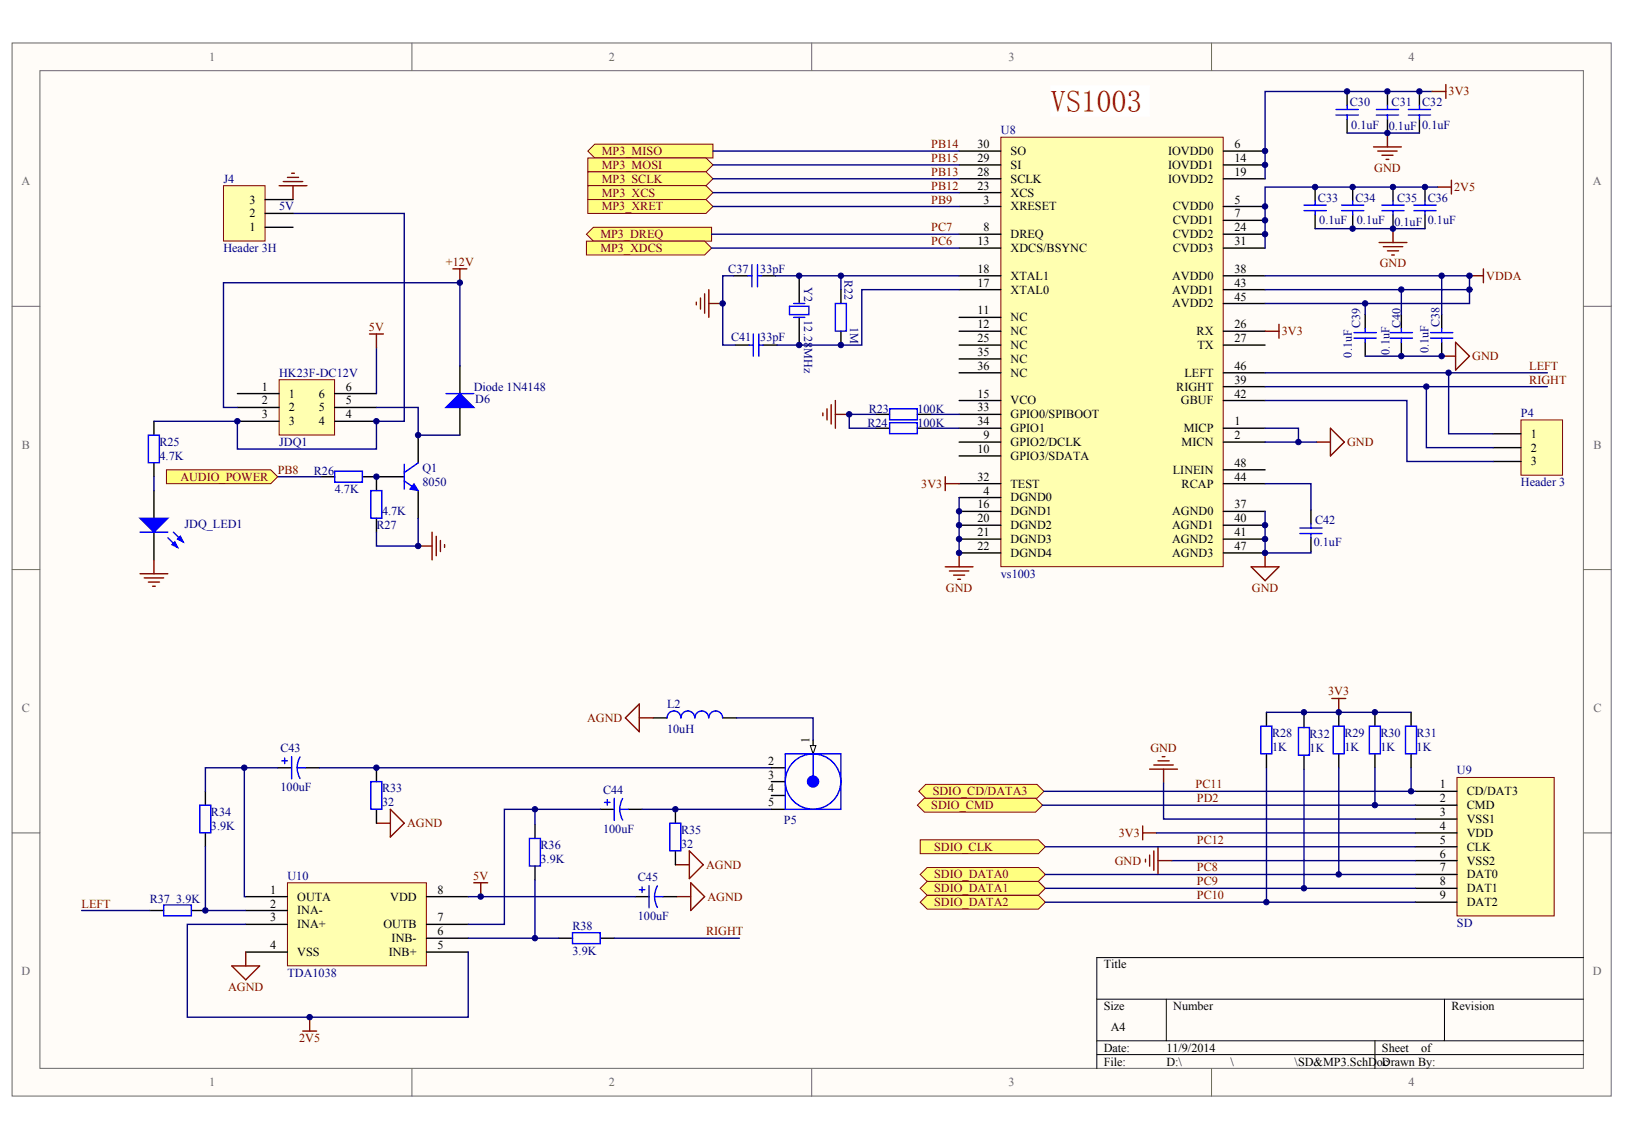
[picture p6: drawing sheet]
<svg xmlns="http://www.w3.org/2000/svg" width="287mm" height="202mm" viewBox="0 0 287 202" stroke-linecap="round" stroke-linejoin="round" font-family="sans-serif">
<defs><g id="words">
<text font-size="5.4" fill="#f00" x="185.4" y="19.8">VS1003</text>
<g font-size="2.2" fill="#696969">
<text x="36.9" y="10.7">1</text>
<text x="107.4" y="10.7">2</text>
<text x="177.9" y="10.7">3</text>
<text x="248.4" y="10.7">4</text>
<text x="3.8" y="32.7">A</text>
<text x="281" y="32.7">A</text>
<text x="3.9" y="79.2">B</text>
<text x="281.1" y="79.2">B</text>
<text x="3.9" y="125.6">C</text>
<text x="281.1" y="125.6">C</text>
<text x="3.8" y="172.1">D</text>
<text x="281" y="172.1">D</text>
<text x="36.9" y="191.6">1</text>
<text x="107.4" y="191.6">2</text>
<text x="177.9" y="191.6">3</text>
<text x="248.4" y="191.6">4</text>
</g>
<g font-size="2.2" fill="#800000">
<text x="255.5" y="16.8">3V3</text>
<text x="106.1" y="27.3">MP3_MISO</text>
<text x="106.1" y="29.8">MP3_MOSI</text>
<text x="164.3" y="26.1">PB14</text>
<text x="164.3" y="28.6">PB15</text>
<text x="106.1" y="32.2">MP3_SCLK</text>
<text x="106.1" y="34.7">MP3_XCS</text>
<text x="164.3" y="31">PB13</text>
<text x="164.3" y="33.5">PB12</text>
<text x="164.3" y="35.9">PB9</text>
<text x="242.4" y="30.3">GND</text>
<text x="256.5" y="33.7">2V5</text>
<text x="106.1" y="37.1">MP3_XRET</text>
<text x="164.3" y="40.8">PC7</text>
<text x="78.6" y="46.9">+12V</text>
<text x="105.9" y="42">MP3_DREQ</text>
<text x="105.9" y="44.5">MP3_XDCS</text>
<text x="164.3" y="43.2">PC6</text>
<text x="243.4" y="47.1">GND</text>
<text x="262.1" y="49.3">VDDA</text>
<text x="65.1" y="58.4">5V</text>
<text x="226.1" y="59.1">3V3</text>
<text x="259.7" y="63.5">GND</text>
<text x="269.8" y="65.2">LEFT</text>
<text x="269.8" y="67.7">RIGHT</text>
<text x="49" y="83.6">PB8</text>
<text x="237.6" y="78.7">GND</text>
<text x="31.8" y="84.8">AUDIO_POWER</text>
<text x="162.5" y="86">3V3</text>
<text x="166.8" y="104.3">GND</text>
<text x="220.8" y="104.3">GND</text>
<text x="234.3" y="122.7">3V3</text>
<text x="103.6" y="127.3">AGND</text>
<text x="202.9" y="132.7">GND</text>
<text x="164.3" y="142.7">SDIO_CMD</text>
<text x="164.5" y="140.3">SDIO_CD/DATA3</text>
<text x="210.9" y="139.1">PC11</text>
<text x="211.1" y="141.5">PD2</text>
<text x="71.8" y="145.9">AGND</text>
<text x="197.3" y="147.6">3V3</text>
<text x="211.1" y="148.8">PC12</text>
<text x="83.5" y="155.2">5V</text>
<text x="124.5" y="153.2">AGND</text>
<text x="164.8" y="150.1">SDIO_CLK</text>
<text x="164.8" y="154.9">SDIO_DATA0</text>
<text x="196.6" y="152.5">GND</text>
<text x="211.1" y="153.7">PC8</text>
<text x="14.4" y="160.1">LEFT</text>
<text x="124.8" y="158.9">AGND</text>
<text x="164.8" y="159.8">SDIO_DATA2</text>
<text x="164.8" y="157.4">SDIO_DATA1</text>
<text x="211.1" y="156.2">PC9</text>
<text x="211.1" y="158.6">PC10</text>
<text x="124.5" y="165">RIGHT</text>
<text x="40.2" y="174.7">AGND</text>
<text x="52.8" y="183.8">2V5</text>
</g>
<g font-size="2.2" fill="#000080">
<text x="176.5" y="23.7">U8</text>
<text x="238.1" y="18.8">C30</text>
<text x="238.4" y="22.7">0.1uF</text>
<text x="245" y="22.9">0.1uF</text>
<text x="245.5" y="18.8">C31</text>
<text x="250.9" y="22.7">0.1uF</text>
<text x="250.9" y="18.8">C32</text>
<text x="39.4" y="32.2">J4</text>
<text x="232.5" y="35.7">C33</text>
<text x="239.1" y="35.7">C34</text>
<text x="246.4" y="35.7">C35</text>
<text x="251.8" y="35.7">C36</text>
<text x="49.2" y="37.1">5V</text>
<text x="232.7" y="39.6">0.1uF</text>
<text x="239.3" y="39.6">0.1uF</text>
<text x="246" y="39.8">0.1uF</text>
<text x="251.8" y="39.6">0.1uF</text>
<text x="39.4" y="44.5">Header 3H</text>
<text x="128.5" y="48.1">C37</text>
<text x="134.1" y="48.1">33pF</text>
<text x="129" y="60.1">C41</text>
<text x="134.1" y="60.1">33pF</text>
<text x="49.2" y="66.5">HK23F-DC12V</text>
<text x="83.6" y="68.9">Diode 1N4148</text>
<text x="83.8" y="71.1">D6</text>
<text x="153" y="75.3">R24</text>
<text x="153.2" y="72.8">R23</text>
<text x="161.8" y="72.8">100K</text>
<text x="161.8" y="75.3">100K</text>
<text x="268.3" y="73.5">P4</text>
<text x="28.1" y="81.1">4.7K</text>
<text x="28.1" y="78.7">R25</text>
<text x="49.2" y="78.7">JDQ1</text>
<text x="55.4" y="83.8">R26</text>
<text x="74.5" y="83.3">Q1</text>
<text x="59" y="87">4.7K</text>
<text x="74.5" y="85.8">8050</text>
<text x="268.3" y="85.8">Header 3</text>
<text x="32.6" y="93.1">JDQ_LED1</text>
<text x="66.4" y="93.3">R27</text>
<text x="67.4" y="90.9">4.7K</text>
<text x="232" y="92.4">C42</text>
<text x="176.5" y="101.9">vs1003</text>
<text x="231.7" y="96.3">0.1uF</text>
<text x="117.7" y="124.9">L2</text>
<text x="117.7" y="129.3">10uH</text>
<text x="224.4" y="130">R28</text>
<text x="231" y="130.3">R32</text>
<text x="237.1" y="130">R29</text>
<text x="243.5" y="130">R30</text>
<text x="249.9" y="130">R31</text>
<text x="49.5" y="132.7">C43</text>
<text x="224.4" y="132.5">1K</text>
<text x="231" y="132.7">1K</text>
<text x="237.1" y="132.5">1K</text>
<text x="243.5" y="132.5">1K</text>
<text x="249.9" y="132.5">1K</text>
<text x="257" y="136.6">U9</text>
<text x="37.2" y="143.9">R34</text>
<text x="49.5" y="139.5">100uF</text>
<text x="67.4" y="142.2">32</text>
<text x="67.4" y="139.8">R33</text>
<text x="106.4" y="140">C44</text>
<text x="37.2" y="146.4">3.9K</text>
<text x="95.3" y="149.8">R36</text>
<text x="106.4" y="146.9">100uF</text>
<text x="120.1" y="149.6">32</text>
<text x="120.1" y="147.1">R35</text>
<text x="138.3" y="145.4">P5</text>
<text x="50.7" y="155.2">U10</text>
<text x="95.3" y="152.3">3.9K</text>
<text x="112.5" y="155.4">C45</text>
<text x="26.4" y="159.3">R37</text>
<text x="31.1" y="159.3">3.9K</text>
<text x="101" y="164">R38</text>
<text x="112.5" y="162.3">100uF</text>
<text x="257" y="163.5">SD</text>
<text x="50.7" y="172.3">TDA1038</text>
<text x="101" y="168.4">3.9K</text>
</g>
<g font-size="2.2">
<text x="172.4" y="26.1">30</text>
<text x="172.4" y="28.6">29</text>
<text x="178.3" y="27.3">SO</text>
<text x="178.3" y="29.8">SI</text>
<text x="206" y="27.3">IOVDD0</text>
<text x="206" y="29.8">IOVDD1</text>
<text x="217.7" y="26.1">6</text>
<text x="217.7" y="28.6">14</text>
<text x="44" y="35.9">3</text>
<text x="172.4" y="31">28</text>
<text x="172.4" y="33.5">23</text>
<text x="173.5" y="35.9">3</text>
<text x="178.3" y="32.2">SCLK</text>
<text x="178.3" y="34.7">XCS</text>
<text x="206" y="32.2">IOVDD2</text>
<text x="217.7" y="31">19</text>
<text x="217.7" y="35.9">5</text>
<text x="44" y="40.8">1</text>
<text x="44" y="38.3">2</text>
<text x="173.5" y="40.8">8</text>
<text x="178.3" y="37.1">XRESET</text>
<text x="206.9" y="37.1">CVDD0</text>
<text x="206.9" y="39.6">CVDD1</text>
<text x="217.7" y="38.3">7</text>
<text x="217.7" y="40.8">24</text>
<text x="172.4" y="43.2">13</text>
<text x="178.3" y="42">DREQ</text>
<text x="178.3" y="44.5">XDCS/BSYNC</text>
<text x="206.9" y="42">CVDD2</text>
<text x="206.9" y="44.5">CVDD3</text>
<text x="217.7" y="43.2">31</text>
<text x="172.4" y="48.1">18</text>
<text x="172.4" y="50.6">17</text>
<text x="178.3" y="49.3">XTAL1</text>
<text x="178.3" y="51.8">XTAL0</text>
<text x="206.7" y="49.3">AVDD0</text>
<text x="206.7" y="51.8">AVDD1</text>
<text x="217.7" y="48.1">38</text>
<text x="217.7" y="50.6">43</text>
<text x="217.7" y="53">45</text>
<text x="172.4" y="55.5">11</text>
<text x="172.4" y="57.9">12</text>
<text x="178.3" y="56.7">NC</text>
<text x="178.3" y="59.1">NC</text>
<text x="206.7" y="54.2">AVDD2</text>
<text x="211.1" y="59.1">RX</text>
<text x="217.7" y="57.9">26</text>
<text x="172.4" y="60.3">25</text>
<text x="172.4" y="62.8">35</text>
<text x="172.4" y="65.2">36</text>
<text x="178.3" y="61.6">NC</text>
<text x="178.3" y="64">NC</text>
<text x="211.2" y="61.6">TX</text>
<text x="217.7" y="60.3">27</text>
<text x="217.7" y="65.2">46</text>
<text x="46.2" y="68.9">1</text>
<text x="46.2" y="71.3">2</text>
<text x="50.9" y="70.1">1</text>
<text x="56.2" y="70.1">6</text>
<text x="61" y="71.3">5</text>
<text x="61" y="68.9">6</text>
<text x="172.4" y="70.1">15</text>
<text x="178.3" y="66.5">NC</text>
<text x="178.3" y="71.3">VCO</text>
<text x="207.5" y="68.9">RIGHT</text>
<text x="208.3" y="71.3">GBUF</text>
<text x="208.9" y="66.5">LEFT</text>
<text x="217.7" y="67.7">39</text>
<text x="217.7" y="70.1">42</text>
<text x="46.2" y="73.8">3</text>
<text x="50.9" y="72.6">2</text>
<text x="50.9" y="75">3</text>
<text x="56.2" y="75">4</text>
<text x="56.2" y="72.6">5</text>
<text x="61" y="73.8">4</text>
<text x="172.4" y="72.6">33</text>
<text x="172.4" y="75">34</text>
<text x="173.5" y="77.5">9</text>
<text x="178.3" y="73.8">GPIO0/SPIBOOT</text>
<text x="178.3" y="76.2">GPIO1</text>
<text x="208.8" y="76.2">MICP</text>
<text x="217.7" y="75">1</text>
<text x="217.7" y="77.5">2</text>
<text x="270" y="77.2">1</text>
<text x="172.4" y="79.9">10</text>
<text x="178.3" y="78.7">GPIO2/DCLK</text>
<text x="178.3" y="81.1">GPIO3/SDATA</text>
<text x="206.9" y="83.6">LINEIN</text>
<text x="208.4" y="78.7">MICN</text>
<text x="217.7" y="82.3">48</text>
<text x="270" y="79.7">2</text>
<text x="270" y="82.1">3</text>
<text x="172.4" y="84.8">32</text>
<text x="172.4" y="89.7">16</text>
<text x="173.5" y="87.2">4</text>
<text x="178.3" y="86">TEST</text>
<text x="178.3" y="88.5">DGND0</text>
<text x="208.4" y="86">RCAP</text>
<text x="217.7" y="84.8">44</text>
<text x="217.7" y="89.7">37</text>
<text x="172.4" y="92.1">20</text>
<text x="172.4" y="94.6">21</text>
<text x="178.3" y="90.9">DGND1</text>
<text x="178.3" y="93.3">DGND2</text>
<text x="178.3" y="95.8">DGND3</text>
<text x="206.7" y="90.9">AGND0</text>
<text x="206.7" y="93.3">AGND1</text>
<text x="206.7" y="95.8">AGND2</text>
<text x="217.7" y="92.1">40</text>
<text x="217.7" y="94.6">41</text>
<text x="172.4" y="97">22</text>
<text x="178.3" y="98.2">DGND4</text>
<text x="206.7" y="98.2">AGND3</text>
<text x="217.7" y="97">47</text>
<text x="135.5" y="134.9">2</text>
<text x="135.5" y="137.3">3</text>
<text x="135.5" y="142.2">5</text>
<text x="135.5" y="139.8">4</text>
<text x="254" y="139.1">1</text>
<text x="254" y="141.5">2</text>
<text x="254" y="143.9">3</text>
<text x="258.7" y="140.3">CD/DAT3</text>
<text x="258.7" y="142.7">CMD</text>
<text x="254" y="146.4">4</text>
<text x="254" y="148.8">5</text>
<text x="258.7" y="145.2">VSS1</text>
<text x="258.7" y="147.6">VDD</text>
<text x="254" y="151.3">6</text>
<text x="254" y="153.7">7</text>
<text x="258.7" y="150.1">CLK</text>
<text x="258.7" y="152.5">VSS2</text>
<text x="258.7" y="154.9">DAT0</text>
<text x="47.7" y="157.6">1</text>
<text x="47.7" y="160.1">2</text>
<text x="52.4" y="158.9">OUTA</text>
<text x="52.4" y="161.3">INA-</text>
<text x="68.8" y="158.9">VDD</text>
<text x="77.2" y="157.6">8</text>
<text x="254" y="156.2">8</text>
<text x="254" y="158.6">9</text>
<text x="258.7" y="157.4">DAT1</text>
<text x="258.7" y="159.8">DAT2</text>
<text x="47.7" y="162.5">3</text>
<text x="47.7" y="167.4">4</text>
<text x="52.4" y="163.7">INA+</text>
<text x="67.7" y="163.7">OUTB</text>
<text x="69.1" y="166.2">INB-</text>
<text x="77.2" y="167.4">5</text>
<text x="77.2" y="165">6</text>
<text x="77.2" y="162.5">7</text>
<text x="52.4" y="168.6">VSS</text>
<text x="68.6" y="168.6">INB+</text>
<text x="194.7" y="170.8">Title</text>
<text x="194.7" y="178.2">Size</text>
<text x="207" y="178.2">Number</text>
<text x="256" y="178.2">Revision</text>
<text x="194.7" y="185.5">Date:</text>
<text x="195.9" y="181.8">A4</text>
<text x="205.7" y="185.5">11/9/2014</text>
<text x="243.7" y="185.5">Sheet</text>
<text x="250.7" y="185.5">of</text>
<text x="194.7" y="187.9">File:</text>
<text x="205.7" y="187.9">D:\</text>
<text x="217" y="187.9">\</text>
<text x="228.4" y="187.9">\SD&amp;MP3.SchDoc</text>
<text x="243.7" y="187.9">Drawn By:</text>
</g>
<g font-size="2.1" fill="#000080">
<text x="141.8" y="50.6" transform="rotate(90 141.8 50.6)">Y2</text>
<text x="149" y="49.4" transform="rotate(90 149 49.4)">R22</text>
<text x="141.8" y="56.5" transform="rotate(90 141.8 56.5)">12.28</text>
<text x="149.9" y="57.7" transform="rotate(90 149.9 57.7)">1M</text>
<text x="239.9" y="57.9" transform="rotate(-90 239.9 57.9)">C39</text>
<text x="247" y="57.9" transform="rotate(-90 247 57.9)">C40</text>
<text x="253.9" y="57.7" transform="rotate(-90 253.9 57.7)">C38</text>
<text x="141.8" y="61.4" transform="rotate(90 141.8 61.4)">MHz</text>
<text x="238.5" y="63.1" transform="rotate(-90 238.5 63.1)">0.1uF</text>
<text x="245.1" y="62.6" transform="rotate(-90 245.1 62.6)">0.1uF</text>
<text x="251.9" y="62.3" transform="rotate(-90 251.9 62.3)">0.1uF</text>
</g>
<text font-size="2.1" x="142.8" y="131" transform="rotate(-90 142.8 131)">1</text>
</g></defs>
<g fill="#fffcf8" stroke="#696969" stroke-width=".18">
<path d="M2.1 7.6h282.1v185.7h-282.1z"/>
<path d="M7 12.5h272.3v175.9h-272.3z"/>
</g>
<path d="M72.7 7.6v4.9M143.2 7.6v4.9M213.7 7.6v4.9M2.1 54h4.9M279.3 54h4.9M2.1 100.5h4.9M279.3 100.5h4.9M2.1 146.9h4.9M279.3 146.9h4.9M72.7 188.5v4.9M143.2 188.5v4.9M213.7 188.5v4.9" fill="none" stroke="#696969" stroke-width=".18"/>
<path d="M193.5 176.2h85.8M205.7 176.2v7.4M254.8 176.2v7.4M279.3 168.9h-85.8v19.6M193.5 183.6h85.8M193.5 186h85.8M242.5 183.6v4.9" fill="none" stroke="#000" stroke-width=".18"/>
<g fill="#ffff80" stroke="#800000" stroke-width=".18">
<path d="M103.7 26.6l1.2-1.2h20.9v2.5h-20.9z" fill-rule="evenodd"/>
<path d="M103.7 27.9h20.8l1.3 1.2-1.3 1.2h-20.8z" fill-rule="evenodd"/>
<path d="M103.7 30.3h20.8l1.3 1.2-1.3 1.3h-20.8z" fill-rule="evenodd"/>
<path d="M103.7 32.8h20.8l1.3 1.2-1.3 1.2h-20.8z" fill-rule="evenodd"/>
<path d="M103.7 35.2h20.8l1.3 1.2-1.3 1.2h-20.8z" fill-rule="evenodd"/>
<path d="M103.4 41.3l1.3-1.2h20.8v2.4h-20.8z" fill-rule="evenodd"/>
<path d="M103.4 42.5h20.9l1.2 1.3-1.2 1.2h-20.9z" fill-rule="evenodd"/>
<path d="M162.3 148.1h20.9l1.2 1.3-1.2 1.2h-20.9z" fill-rule="evenodd"/>
<path d="M162.3 159.1l1.2-1.2h19.7l1.2 1.2-1.2 1.3h-19.7z" fill-rule="evenodd"/>
<path d="M161.8 142l1.2-1.2h19.7l1.2 1.2-1.2 1.2h-19.7z" fill-rule="evenodd"/>
<path d="M162.3 154.2l1.2-1.2h19.7l1.2 1.2-1.2 1.3h-19.7z" fill-rule="evenodd"/>
<path d="M162.3 156.7l1.2-1.2h19.7l1.2 1.2-1.2 1.2h-19.7z" fill-rule="evenodd"/>
<path d="M162.1 139.6l1.2-1.2h19.6l1.2 1.2-1.2 1.2h-19.6z" fill-rule="evenodd"/>
</g>
<path d="M176.5 24.2h39.3v75.8h-39.3z" fill="#ffffb0" stroke="#800000" stroke-width=".18"/>
<g fill="none" stroke="#000" stroke-width=".25">
<path d="M169.2 26.6h7.3M169.2 29.1h7.3M169.2 31.5h7.3M169.2 34h7.3M169.2 36.4h7.3M215.8 26.6h7.3M215.8 29.1h7.3M215.8 31.5h7.3M215.8 36.4h7.3M215.8 38.9h7.3M129.4 48.6h2.5M134.3 48.6h2.5"/>
<path d="M141 48.6v4.9M141 56v4.9M148.3 51.1v2.4M148.3 58.4v2.5M169.2 41.3h7.3M169.2 43.8h7.3M169.2 48.6h7.3M169.2 51.1h7.3M169.2 56h7.3M169.2 58.4h7.3M215.8 41.3h7.3M215.8 43.8h7.3"/>
<path d="M215.8 48.6h7.3M215.8 51.1h7.3M215.8 58.4h7.3M215.8 53.5h7.3M240.8 55.5v2.4M247.2 55.5v2.4M254.3 55.5v2.4M129.7 60.9h2.4M134.6 60.9h2.4M154.5 73.1h2.4M154.5 75.5h2.4M161.8 73.1h2.5"/>
<path d="M161.8 75.5h2.5M169.2 60.9h7.3M169.2 63.3h7.3M169.2 65.8h7.3M169.2 70.6h7.3M169.2 73.1h7.3M169.2 75.5h7.3M169.2 78h7.3M215.8 60.9h7.3M215.8 65.8h7.3M215.8 70.6h7.3M215.8 75.5h7.3"/>
<path d="M215.8 78h7.3M215.8 68.2h7.3M240.8 60.4v2.4M247.2 60.4v2.4M254.3 60.4v2.4M169.2 80.4h7.3M169.2 85.3h7.3M169.2 87.8h7.3M169.2 90.2h7.3M169.2 92.6h7.3M169.2 95.1h7.3M169.2 97.5h7.3"/>
<path d="M215.8 85.3h7.3M215.8 90.2h7.3M215.8 92.6h7.3M215.8 95.1h7.3M215.8 97.5h7.3M215.8 82.9h7.3M231.2 90v2.4M231.2 94.8v2.5"/>
</g>
<g fill="none" stroke="#00f" stroke-width=".25">
<path d="M131.9 48.6h.7M132.6 46.7v3.9M132.9 58.9v3.9M133.6 46.7v3.9M133.6 48.6h.7M133.9 58.9v3.9M139.3 54h3.4v1.5h-3.4zM140 53.5h2M140 56h2M147.3 53.5h2v4.9h-2zM238.8 58.7h4M238.8 59.6h4"/>
<path d="M240.8 57.9v.8M240.8 59.6v.8M245.2 58.7h3.9M245.2 59.6h3.9M247.2 57.9v.8M247.2 59.6v.8M252.3 58.7h4M252.3 59.6h4M254.3 57.9v.8M254.3 59.6v.8M132.1 60.9h.8M133.9 60.9h.7"/>
<path d="M156.9 72.1h4.9v1.9h-4.9zM156.9 74.6h4.9v1.9h-4.9zM229.3 93.1h3.9M229.3 94.1h3.9M231.2 92.4v.7M231.2 94.1v.7"/>
</g>
<g fill="none" stroke="#800000" stroke-width=".25">
<path d="M122.8 53.3v.5M123.6 52.6v1.9M124.3 51.8v3.4M125 51.1v4.9M125 53.5h2.5M223.1 58.4h2.5M225.6 57.2v2.4M259.2 48.6h2.5M261.7 47.4v2.5M145.1 72.8v.5M145.9 72.1v2M146.6 71.4v3.4"/>
<path d="M147.3 70.6v4.9M147.3 73.1h2.5M232.2 78h2.5M234.7 75.5l2.4 2.5-2.4 2.4zM254.3 62.8h2.5M256.8 60.4l2.4 2.4-2.4 2.5zM166.7 84.1v2.4M166.7 85.3h2.5M166.7 100h4.9M169.2 97.5v2.5M220.7 100h4.9l-2.5 2.4zM223.1 97.5v2.5"/>
<path d="M167.5 100.7h3.4M168.2 101.4h2M168.9 102.2h.5"/>
</g>
<g fill="none" stroke="#000080" stroke-width=".25">
<path d="M125.8 36.4h43.4M125.8 34h43.4M125.8 31.5h43.4M125.8 29.1h43.4M125.8 26.6h43.4M125.5 43.8h43.7M125.5 41.3h43.7M136.8 48.6h32.4M148.3 48.6v2.5M169.2 51.1h-17.2v9.8h-15M223.1 48.6h31.2M247.2 55.5v-4.4h12v-2.5h-4.9v6.9"/>
<path d="M259.2 51.1v2.4h-36.1M154.5 73.1h-4.7v2.4h4.7M164.3 75.5h4.9M164.3 73.1h4.9M223.1 75.5h5.9v2.5M223.1 78h9.1M240.8 62.8h13.5M169.2 87.8v9.7M223.1 85.3h8.1v4.7M223.1 90.2v7.3h8.1v-.2"/>
</g>
<path d="M185.4 15.2h17.4v5.3h-17.4z" fill="#fff" stroke="#fff" stroke-width=".18"/>
<path d="M257 137.1h17.1v24.5h-17.1z" fill="#ffffb0" stroke="#800000" stroke-width=".18"/>
<g fill="none" stroke="#000" stroke-width=".25">
<path d="M223.4 125.6v2.5M223.4 133v2.4M230 125.9v2.4M230 133.2v2.5M236.1 125.6v2.5M236.1 133v2.4M242.5 125.6v2.5M242.5 133v2.4M248.9 125.6v2.5M248.9 133v2.4M249.6 139.6h7.4M249.6 142h7.4"/>
<path d="M249.6 144.5h7.4M249.6 146.9h7.4M249.6 149.4h7.4M249.6 151.8h7.4M249.6 154.2h7.4M249.6 156.7h7.4M249.6 159.1h7.4"/>
</g>
<g fill="none" stroke="#000080" stroke-width=".25">
<path d="M129.4 48.6h-1.9v12.3h2.2M223.1 68.2h49.8M223.1 65.8h49.8M205.2 138.1v6.4h44.4M223.4 135.4v23.7h26.2M223.4 125.6h25.5M230 135.7v21h-45.6M230 125.6v.3M236.1 135.4v18.8h-51.7M242.5 135.4v6.6h7.1M248.9 135.4v4.2h-64.8M248.9 139.6h.7"/>
<path d="M183.9 142h58.6M184.4 149.4h65.2M184.4 159.1h39M204 146.9h45.6M206.7 151.8h42.9M230 156.7h19.6M236.1 154.2h13.5"/>
</g>
<g fill="none" stroke="#800000" stroke-width=".25">
<path d="M202.8 135.7h4.9M203.5 134.9h3.5M204.3 134.2h1.9M205 133.5h.5M205.2 135.7v2.4M234.9 123.2h2.5M236.1 123.2v2.4M201.6 145.7v2.4M201.6 146.9h2.4M202 151.6v.4M202.8 150.8v2M203.5 150.1v3.4"/>
<path d="M204.3 149.4v4.8M204.3 151.8h2.4"/>
</g>
<path d="M222.4 128.1h1.9v4.9h-1.9zM229 128.3h2v4.9h-2zM235.2 128.1h1.9v4.9h-1.9zM241.5 128.1h2v4.9h-2zM247.9 128.1h2v4.9h-2z" fill="none" stroke="#00f" stroke-width=".25"/>
<path d="M268.3 74.1h7.3v9.7h-7.3z" fill="#ffffb0" stroke="#800000" stroke-width=".18"/>
<g fill="none" stroke="#000" stroke-width=".25">
<path d="M237.6 16.1v2.5M244.7 16.1v2.5M250.4 16.1v2.5M232 33v2.4M232 37.9v2.4M237.6 21v2.5M238.6 33v2.4M238.6 37.9v2.4M244.7 21v2.5M245.7 33v2.4M245.7 37.9v2.4M250.4 21v2.5"/>
<path d="M251.4 33v2.4M251.4 37.9v2.4M263.4 76.5h4.9M263.4 79h4.9M263.4 81.4h4.9"/>
</g>
<path d="M252.6 16.1h-29.5v15.4M237.6 23.5h12.8M253.6 33h-30.5v10.8M223.1 51.1h24.1M232 40.3h19.4M240.8 53.5v2M223.1 70.6h25.1v10.8h15.2M251.6 68.2v10.8h11.8M255.5 65.8v10.7h7.9" fill="none" stroke="#000080" stroke-width=".25"/>
<g fill="none" stroke="#800000" stroke-width=".25">
<path d="M252.6 16.1h2.4M255 14.9v2.5M242.3 25.9h4.9M243 26.6h3.4M243.7 27.4h2M244.5 28.1h.5M244.7 23.5v2.4M253.6 33h2.4M256 31.8v2.4M243.3 42.8h4.9M244 43.5h3.4M244.7 44.2h2"/>
<path d="M245.5 45h.5M245.7 40.3v2.5"/>
</g>
<g fill="none" stroke="#00f" stroke-width=".25">
<path d="M235.7 19.3h3.9M237.6 18.6v.7M242.8 19.3h3.9M244.7 18.6v.7M248.4 19.3h3.9M250.4 18.6v.7M230 36.2h3.9M230 37.2h3.9M232 35.4v.8M232 37.2v.7M235.7 20.3h3.9M236.6 36.2h4"/>
<path d="M236.6 37.2h4M237.6 20.3v.7M238.6 35.4v.8M238.6 37.2v.7M242.8 20.3h3.9M243.7 36.2h4M243.7 37.2h4M244.7 20.3v.7M245.7 35.4v.8M245.7 37.2v.7M248.4 20.3h3.9M249.4 36.2h3.9"/>
<path d="M249.4 37.2h3.9M250.4 20.3v.7M251.4 35.4v.8M251.4 37.2v.7"/>
</g>
<path d="M50.7 155.7h24.5v14.7h-24.5z" fill="#ffffb0" stroke="#800000" stroke-width=".18"/>
<g fill="none" stroke="#000" stroke-width=".25">
<path d="M36.2 139.6v2.4M49 135.4h2.4M53.9 135.4h2.4M66.4 135.4v2.5M115.2 126.6h2.5M127.5 126.6h2.4M143.4 130.5v2.5M36.2 146.9v2.5M43.3 158.2h7.4M66.4 142.8v2.4M75.2 158.2h7.4M94.4 145.4v2.5"/>
<path d="M94.4 152.8v2.4M105.9 142.8h2.4M110.8 142.8h2.5M112 158.2h2.5M116.9 158.2h2.5M119.1 142.8v2.4M119.1 150.1v2.4M136.1 142.8h2.4M26.4 160.6h2.5M33.8 160.6h2.4M43.3 160.6h7.4M43.3 163h7.4"/>
<path d="M43.3 167.9h7.4M75.2 163h7.4M75.2 167.9h7.4M75.2 165.5h7.4M98.5 165.5h2.5M105.9 165.5h2.4"/>
</g>
<g fill="none" stroke="#00f" stroke-width=".25">
<path d="M49.7 134.2h1M50.2 133.7v1M51.4 133.5v3.9M52.4 135.4h1.5M52.4 135.4l.2 1.2 .3 .7M52.9 133.5l-.3 .8-.2 1.1M65.4 137.9h2v4.8h-2zM120.1 126.6a1.21 1.21 0 0 0-1.2-1.2 1.21 1.21 0 0 0-1.2 1.2M122.5 126.6a1.21 1.21 0 0 0-1.2-1.2 1.21 1.21 0 0 0-1.2 1.2M125 126.6a1.21 1.21 0 0 0-1.2-1.2 1.21 1.21 0 0 0-1.2 1.2M127.5 126.6a1.21 1.21 0 0 0-1.3-1.2 1.21 1.21 0 0 0-1.2 1.2M28.9 159.6h4.9v2h-4.9z"/>
<path d="M35.2 142h2v4.9h-2zM93.4 147.9h1.9v4.9h-1.9zM106.6 141.5h1M107.1 141v1M108.3 140.8v3.9M109.3 142.8l.1 .7 .4 1.2M109.3 142.8h1.5M109.8 140.9l-.4 1.1-.1 .8M112.8 156.9h.9M113.3 156.4v1M114.5 156.2v3.9M115.5 158.2h1.4"/>
<path d="M115.5 158.2v.7l.5 1.2M116 156.3l-.5 1.1v.8M118.2 145.2h1.9v4.9h-1.9zM101 164.5h4.9v1.9h-4.9z"/>
<circle cx="143.4" cy="137.9" r="4.9"/>
</g>
<g fill="none" stroke="#800000" stroke-width=".25">
<path d="M110.3 126.6l2.5-2.4v4.9zM112.8 126.6h2.4M66.4 145.2h2.5M68.9 142.8l2.4 2.4-2.4 2.4zM83.6 155.7h2.4M84.8 155.7v2.5M119.1 152.5h2.5M119.4 158.2h2.4M121.6 150.1l2.4 2.4-2.4 2.5zM121.8 155.7l2.5 2.5-2.5 2.4zM40.9 170.4h4.9l-2.5 2.4zM43.3 167.9v2.5"/>
<path d="M54.6 179.4v2.5M53.4 181.9h2.5"/>
</g>
<g fill="none" stroke="#000080" stroke-width=".25">
<path d="M43.1 135.4v22.8h.2M49 135.4h-12.8v4.2M56.3 135.4h79.8M36.2 149.4v11.2h7.1M82.6 158.2h29.4M94.4 145.4v-2.6h-5.4v20.2h-6.4M94.4 155.2v10.3h-11.8M94.4 142.8h11.5M113.3 142.8h22.8M14.4 160.6h12M43.3 163h-10.3v16.4h49.6v-11.5M94.4 165.5h4.1"/>
<path d="M108.3 165.5h22.1"/>
</g>
<circle cx="143.4" cy="137.9" r=".97" fill="#00f" stroke="#00f" stroke-width=".25"/>
<path d="M142.9 131.5h1l-.5 1.5z" fill="#fffcf8" stroke="#000" stroke-width=".18"/>
<path d="M73.8 76.8v4.8M81.1 64.5v4.9M81.1 71.9v4.9M56.6 84.1h2.4M63.9 84.1h7.4M66.4 84.1v2.4M66.4 91.4v2.5M73.8 86.5v4.9M136.1 135.4h2.4M136.1 137.9h2.4M136.1 140.3h2.4" fill="none" stroke="#000" stroke-width=".25"/>
<path d="M78.7 69.4h4.9M59 83.1h4.9v1.9h-4.9zM65.4 86.5h2v4.9h-2zM71.3 84.8l2.5 1.7M71.3 81.9v4.4M73.8 81.6l-2.5 1.8M138.5 133h9.8v9.8h-9.8zM143.4 133v3.9" fill="none" stroke="#00f" stroke-width=".25"/>
<path d="M73.8 91.4v4.9h-7.4v-2.4M129.9 126.6h13.5v3.9" fill="none" stroke="#000080" stroke-width=".25"/>
<path d="M78.7 71.9l2.4-2.5 2.5 2.5z" fill="#00f" stroke="#00f" stroke-width=".25"/>
<path d="M73 85.3l.8 1.2-1.5-.2z" fill="#00f" stroke="#00f" stroke-width=".18"/>
<path d="M79.9 47.4h2.4M81.1 47.4v2.5M73.8 96.3h2.4M76.2 93.9v4.9M76.9 94.6v3.4M77.7 95.3v2M78.4 96.1v.5" fill="none" stroke="#800000" stroke-width=".25"/>
<path d="M49.2 67h9.8v9.7h-9.8z" fill="#ffffb0" stroke="#800000" stroke-width=".18"/>
<path d="M27.2 74.3v2.5M41.9 69.4h7.3M41.9 71.9h7.3M41.9 74.3h7.3M59 69.4h7.4M59 71.9h7.4M59 74.3h7.4M27.2 81.6v2.5M27.2 86.5v4.9M27.2 93.9v4.9" fill="none" stroke="#000" stroke-width=".25"/>
<path d="M51.7 37.6h19.6v36.7h-4.9v4.9h-24.5v-4.9h-14.7M66.4 71.9h7.4v4.9h7.3M81.1 64.5v-14.6h-41.7v22h2.5M27.2 84.1v2.4" fill="none" stroke="#000080" stroke-width=".25"/>
<path d="M49.2 32.8h4.9M50 32h3.4M50.7 31.3h2M51.4 30.6h.5M51.7 32.8v2.4M27.2 98.8v2.4M24.7 101.2h4.9M25.4 101.9h3.5M26.2 102.7h1.9M26.9 103.4h.5" fill="none" stroke="#800000" stroke-width=".25"/>
<g fill="#00f" stroke="#00f" stroke-width=".25">
<path d="M24.7 91.4h4.9l-2.4 2.5z"/>
<path d="M30.3 96.1l.5-.5 .5 1z"/>
<path d="M31.3 95.1l.5-.5 .5 1z"/>
</g>
<path d="M26.2 76.8h1.9v4.8h-1.9zM24.7 93.9h4.9M29.6 94.8l1.7 1.8M30.6 93.9l1.7 1.7" fill="none" stroke="#00f" stroke-width=".25"/>
<path d="M39.4 32.8h7.4v9.7h-7.4z" fill="#ffffb0" stroke="#800000" stroke-width=".18"/>
<path d="M46.8 37.6h4.9M46.8 35.2h4.9M46.8 40.1h4.9" fill="none" stroke="#000" stroke-width=".25"/>
<path d="M66.4 61.4v8M49 84.1h7.6" fill="none" stroke="#000080" stroke-width=".25"/>
<path d="M65.2 58.9h2.4M66.4 58.9v2.5" fill="none" stroke="#800000" stroke-width=".25"/>
<path d="M29.4 82.9h18.4l1.2 1.2-1.2 1.2h-18.4z" fill-rule="evenodd" fill="#ffff80" stroke="#800000" stroke-width=".18"/>
<g fill="#000080" stroke="#000080" stroke-width=".18">
<circle cx="36.2" cy="160.6" r=".48"/>
<circle cx="41.9" cy="74.3" r=".48"/>
<circle cx="43.1" cy="135.4" r=".48"/>
<circle cx="54.6" cy="179.4" r=".48"/>
<circle cx="66.4" cy="135.4" r=".48"/>
<circle cx="66.4" cy="84.1" r=".48"/>
<circle cx="66.4" cy="74.3" r=".48"/>
<circle cx="73.7" cy="96.3" r=".48"/>
<circle cx="73.7" cy="76.7" r=".48"/>
<circle cx="81.1" cy="49.9" r=".48"/>
<circle cx="84.8" cy="158.1" r=".48"/>
<circle cx="94.4" cy="165.5" r=".48"/>
<circle cx="94.4" cy="142.7" r=".48"/>
<circle cx="119.1" cy="142.7" r=".48"/>
<circle cx="127.5" cy="53.5" r=".48"/>
<circle cx="141" cy="60.9" r=".48"/>
<circle cx="141" cy="48.6" r=".48"/>
<circle cx="148.3" cy="60.9" r=".48"/>
<circle cx="148.3" cy="48.6" r=".48"/>
<circle cx="149.8" cy="73.1" r=".48"/>
<circle cx="169.2" cy="97.5" r=".48"/>
<circle cx="169.2" cy="95.1" r=".48"/>
<circle cx="169.2" cy="92.6" r=".48"/>
<circle cx="169.2" cy="90.2" r=".48"/>
<circle cx="223.1" cy="97.5" r=".48"/>
<circle cx="223.1" cy="95.1" r=".48"/>
<circle cx="223.1" cy="92.6" r=".48"/>
<circle cx="223.1" cy="41.3" r=".48"/>
<circle cx="223.1" cy="38.9" r=".48"/>
<circle cx="223.1" cy="36.4" r=".48"/>
<circle cx="223.1" cy="29.1" r=".48"/>
<circle cx="223.1" cy="26.6" r=".48"/>
<circle cx="223.4" cy="159.1" r=".48"/>
<circle cx="229" cy="78" r=".48"/>
<circle cx="230" cy="156.7" r=".48"/>
<circle cx="230" cy="125.6" r=".48"/>
<circle cx="232" cy="33" r=".48"/>
<circle cx="236.1" cy="154.2" r=".48"/>
<circle cx="236.1" cy="125.6" r=".48"/>
<circle cx="237.6" cy="16.1" r=".48"/>
<circle cx="238.6" cy="40.3" r=".48"/>
<circle cx="238.6" cy="33" r=".48"/>
<circle cx="240.8" cy="53.5" r=".48"/>
<circle cx="242.5" cy="142" r=".48"/>
<circle cx="242.5" cy="125.6" r=".48"/>
<circle cx="244.7" cy="23.5" r=".48"/>
<circle cx="244.7" cy="16.1" r=".48"/>
<circle cx="245.7" cy="40.3" r=".48"/>
<circle cx="245.7" cy="33" r=".48"/>
<circle cx="247.2" cy="62.8" r=".48"/>
<circle cx="247.2" cy="51.1" r=".48"/>
<circle cx="248.9" cy="139.6" r=".48"/>
<circle cx="250.4" cy="16.1" r=".48"/>
<circle cx="251.3" cy="33" r=".48"/>
<circle cx="251.6" cy="68.2" r=".48"/>
<circle cx="254.3" cy="62.8" r=".48"/>
<circle cx="254.3" cy="48.6" r=".48"/>
<circle cx="255.5" cy="65.7" r=".48"/>
<circle cx="259.2" cy="51.1" r=".48"/>
<circle cx="259.2" cy="48.6" r=".48"/>
</g>
<use href="#words"/>
</svg>
